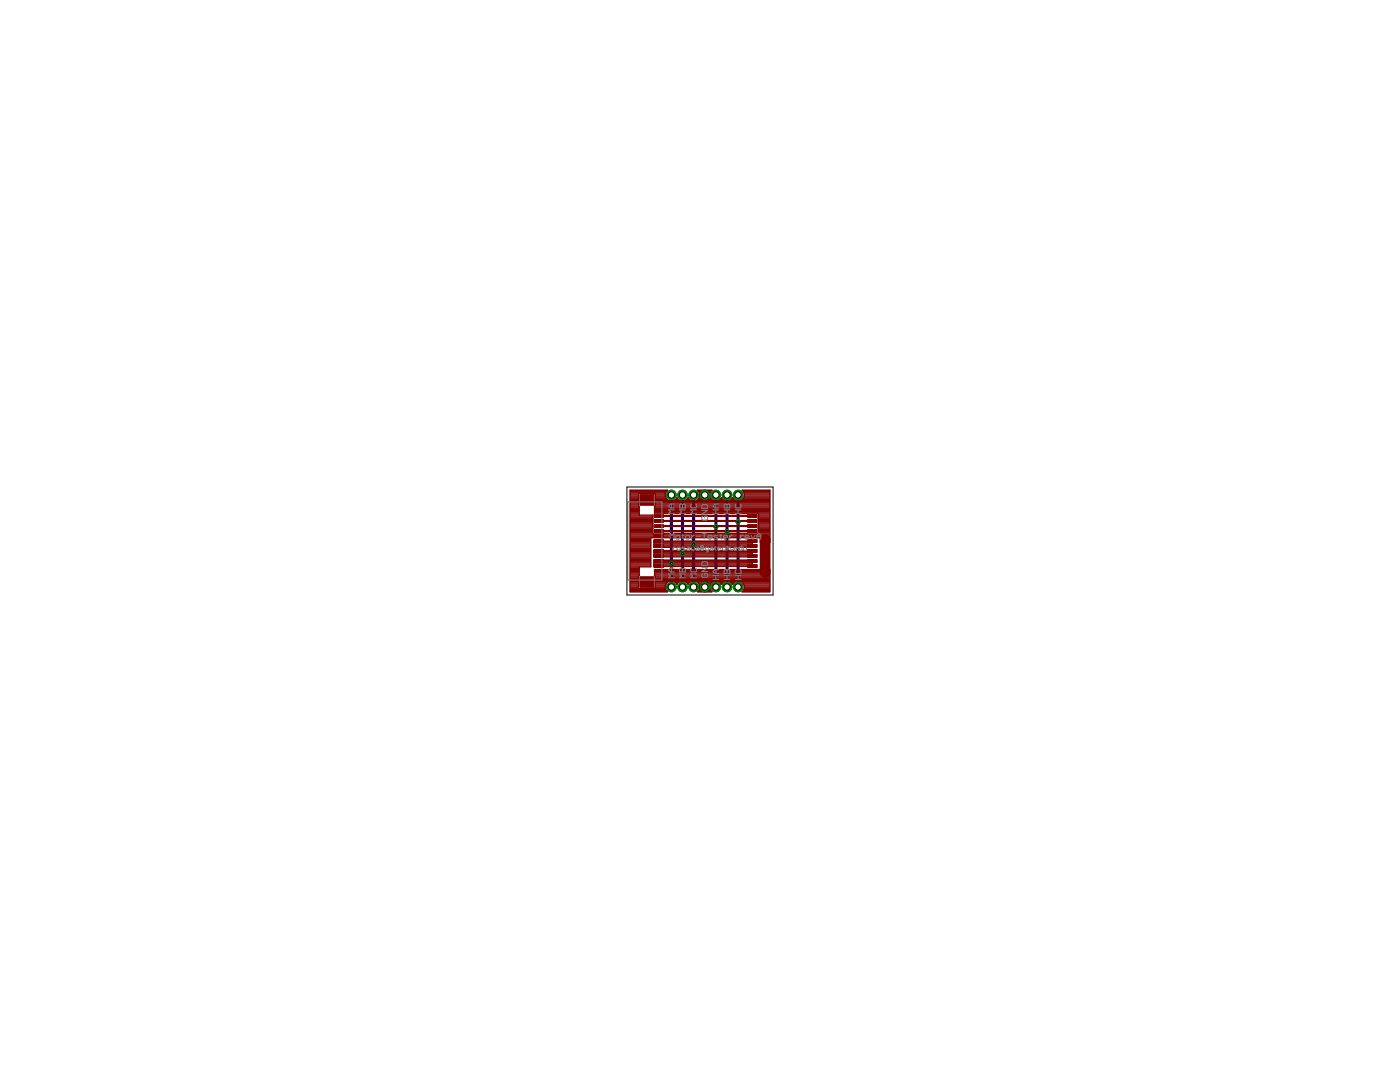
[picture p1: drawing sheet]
<svg xmlns="http://www.w3.org/2000/svg" width="279mm" height="216mm" viewBox="0 0 279 216" stroke-linecap="round" stroke-linejoin="round" font-family="sans-serif">
<path d="M134 98.8v18.3M136.2 98.8v18.3M138.4 98.8v18.3M142.9 98.8v18.3M145.1 98.8v18.3M147.3 98.8v18.3" fill="none" stroke="#000080" stroke-width=".61"/>
<circle cx="140.7" cy="98.8" r=".95" fill="#008000" stroke="#008000" stroke-width=".2"/>
<circle cx="140.7" cy="98.8" r=".64" fill="#fff" stroke="#000" stroke-width=".2"/>
<circle cx="140.7" cy="117.1" r=".95" fill="#008000" stroke="#008000" stroke-width=".2"/>
<circle cx="140.7" cy="117.1" r=".64" fill="#fff" stroke="#000" stroke-width=".2"/>
<circle cx="134" cy="98.8" r=".95" fill="#008000" stroke="#008000" stroke-width=".2"/>
<circle cx="134" cy="98.8" r=".64" fill="#fff" stroke="#000" stroke-width=".2"/>
<circle cx="134" cy="117.1" r=".95" fill="#008000" stroke="#008000" stroke-width=".2"/>
<circle cx="134" cy="117.1" r=".64" fill="#fff" stroke="#000" stroke-width=".2"/>
<circle cx="134" cy="112.4" r=".4" fill="#008000" stroke="#008000" stroke-width=".2"/>
<circle cx="134" cy="112.4" r=".19" fill="#fff" stroke="#000" stroke-width=".2"/>
<circle cx="136.2" cy="98.8" r=".95" fill="#008000" stroke="#008000" stroke-width=".2"/>
<circle cx="136.2" cy="98.8" r=".64" fill="#fff" stroke="#000" stroke-width=".2"/>
<circle cx="136.2" cy="117.1" r=".95" fill="#008000" stroke="#008000" stroke-width=".2"/>
<circle cx="136.2" cy="117.1" r=".64" fill="#fff" stroke="#000" stroke-width=".2"/>
<circle cx="136.2" cy="110.5" r=".4" fill="#008000" stroke="#008000" stroke-width=".2"/>
<circle cx="136.2" cy="110.5" r=".19" fill="#fff" stroke="#000" stroke-width=".2"/>
<circle cx="138.4" cy="98.8" r=".95" fill="#008000" stroke="#008000" stroke-width=".2"/>
<circle cx="138.4" cy="98.8" r=".64" fill="#fff" stroke="#000" stroke-width=".2"/>
<circle cx="138.4" cy="117.1" r=".95" fill="#008000" stroke="#008000" stroke-width=".2"/>
<circle cx="138.4" cy="117.1" r=".64" fill="#fff" stroke="#000" stroke-width=".2"/>
<circle cx="138.4" cy="108.6" r=".4" fill="#008000" stroke="#008000" stroke-width=".2"/>
<circle cx="138.4" cy="108.6" r=".19" fill="#fff" stroke="#000" stroke-width=".2"/>
<circle cx="145.1" cy="98.8" r=".95" fill="#008000" stroke="#008000" stroke-width=".2"/>
<circle cx="145.1" cy="98.8" r=".64" fill="#fff" stroke="#000" stroke-width=".2"/>
<circle cx="145.1" cy="117.1" r=".95" fill="#008000" stroke="#008000" stroke-width=".2"/>
<circle cx="145.1" cy="117.1" r=".64" fill="#fff" stroke="#000" stroke-width=".2"/>
<circle cx="145.1" cy="106" r=".4" fill="#008000" stroke="#008000" stroke-width=".2"/>
<circle cx="145.1" cy="106" r=".19" fill="#fff" stroke="#000" stroke-width=".2"/>
<circle cx="142.9" cy="98.8" r=".95" fill="#008000" stroke="#008000" stroke-width=".2"/>
<circle cx="142.9" cy="98.8" r=".64" fill="#fff" stroke="#000" stroke-width=".2"/>
<circle cx="142.9" cy="117.1" r=".95" fill="#008000" stroke="#008000" stroke-width=".2"/>
<circle cx="142.9" cy="117.1" r=".64" fill="#fff" stroke="#000" stroke-width=".2"/>
<circle cx="142.9" cy="105.1" r=".4" fill="#008000" stroke="#008000" stroke-width=".2"/>
<circle cx="142.9" cy="105.1" r=".19" fill="#fff" stroke="#000" stroke-width=".2"/>
<circle cx="147.3" cy="98.8" r=".95" fill="#008000" stroke="#008000" stroke-width=".2"/>
<circle cx="147.3" cy="98.8" r=".64" fill="#fff" stroke="#000" stroke-width=".2"/>
<circle cx="147.3" cy="117.1" r=".95" fill="#008000" stroke="#008000" stroke-width=".2"/>
<circle cx="147.3" cy="117.1" r=".64" fill="#fff" stroke="#000" stroke-width=".2"/>
<circle cx="147.3" cy="104.1" r=".4" fill="#008000" stroke="#008000" stroke-width=".2"/>
<circle cx="147.3" cy="104.1" r=".19" fill="#fff" stroke="#000" stroke-width=".2"/>
<g fill="#800000" stroke="#800000" stroke-width=".2">
<path d="M130.5 102.7h1.9v.6h-1.9z"/>
<path d="M130.5 103.7h1.9v.5h-1.9z"/>
<path d="M130.5 104.7h1.9v.6h-1.9z"/>
<path d="M130.5 105.7h1.9v.6h-1.9z"/>
<path d="M130.5 106.7h1.9v.6h-1.9z"/>
<path d="M130.5 107.7h1.9v.5h-1.9z"/>
<path d="M130.5 108.6h1.9v.6h-1.9z"/>
<path d="M130.5 109.6h1.9v.6h-1.9z"/>
<path d="M130.5 110.6h1.9v.6h-1.9z"/>
<path d="M130.5 111.7h1.9v.5h-1.9z"/>
<path d="M130.5 112.6h1.9v.6h-1.9z"/>
<path d="M127.7 98.7h2.8v2.1h-2.8z"/>
<path d="M127.7 115.1h2.8v2.1h-2.8z"/>
<path d="M149.2 102.7h1.9v.6h-1.9z"/>
<path d="M149.2 103.7h1.9v.5h-1.9z"/>
<path d="M149.2 104.7h1.9v.6h-1.9z"/>
<path d="M149.2 105.7h1.9v.6h-1.9z"/>
<path d="M149.2 106.7h1.9v.6h-1.9z"/>
<path d="M149.2 107.7h1.9v.5h-1.9z"/>
<path d="M149.2 108.6h1.9v.6h-1.9z"/>
<path d="M149.2 109.6h1.9v.6h-1.9z"/>
<path d="M149.2 110.6h1.9v.6h-1.9z"/>
<path d="M149.2 111.7h1.9v.5h-1.9z"/>
<path d="M149.2 112.6h1.9v.6h-1.9z"/>
</g>
<g fill="none" stroke="#800000" stroke-width=".25">
<path d="M125.8 99.9h1.6M125.8 99.7h1.6M125.8 99.4h1.6M125.8 99.2h1.6M125.8 99h1.6M125.8 98.8h1.6M125.8 98.6h1.7M125.8 98.3h7M125.8 98.1h7.1M125.8 97.9h7.3M130.7 98.6h2.1M130.8 99.9h2.7"/>
<path d="M130.8 99.7h2.3M130.8 99.4h2.1M130.8 99.2h2M130.8 99h2M130.8 98.8h2M132.8 99v-.5l.4-.7h-7.4v20.3h7.4l-.3-.3M132.8 99a1.24 1.24 0 0 0 1 1 1.24 1.24 0 0 0 1.3-.7 1.22 1.22 0 0 0 1.1 .7 1.22 1.22 0 0 0 1.1-.7 1.23 1.23 0 0 0 1.3 .7 1.23 1.23 0 0 0 1.1-1M134.5 99.9h1.2M134.8 99.7h.6M135 99.4h.1M136.7 99.9h1.2M137.1 99.7h.5"/>
<path d="M137.3 99.4h.1M139 99.9h3.3M139.3 99.7h2.7M139.3 97.9h2.7M139.5 99.4h2.3M139.5 98.1h2.3M139.6 99.2h2.1M139.6 98.3h2.1M139.7 99v-.5l-.5-.7h2.9l-.5 .7v.5M139.7 99h1.9M139.7 98.8h1.9M139.7 98.6h1.9"/>
<path d="M141.6 99a1.23 1.23 0 0 0 1.1 1 1.23 1.23 0 0 0 1.3-.7 1.22 1.22 0 0 0 1.1 .7 1.22 1.22 0 0 0 1.1-.7 1.24 1.24 0 0 0 1.3 .7 1.24 1.24 0 0 0 1-1M143.4 99.9h1.2M143.7 99.7h.6M143.9 99.4h.1M145.6 99.9h1.2M145.9 99.7h.6M146.1 99.4h.2M147.8 99.9h5.8M148.2 99.7h5.4M148.2 97.9h5.4M148.4 98.1l-.3-.3h5.5v10.5h-1.9v-1h-21.8v5.8l-2.3 .1M148.4 98.1l.1 .9"/>
<path d="M148.4 99.4h5.2M148.4 98.1h5.2M148.5 99.2h5.1M148.5 98.3h5.1M148.5 99h5.1M148.5 98.8h5.1M148.5 98.6h5.1M125.8 102.8h4.4v1.7M125.8 106.5h18.8M125.8 106.7h27.8M125.8 118.1h7.4M125.8 117.8h7.1"/>
<path d="M125.8 117.6h7.1M125.8 117.4h1.7M125.8 117.2h1.6M125.8 116.9h1.6M125.8 116.7h1.6M125.8 116.5h1.6M125.8 116.3h1.6M125.8 116.1h1.6M125.8 115.8h1.6M125.8 115.6h1.6M125.8 115.4h1.6M125.8 115.2h1.6"/>
<path d="M125.8 115h1.6M125.8 114.7h1.8M125.8 114.5h1.8M125.8 114.3h1.8M125.8 114.1h1.8M125.8 113.8h1.8M125.8 113.6h1.8M125.8 113.4h1.8M125.8 113.2h1.8M125.8 113h4.1M125.8 112.7h4.1M125.8 112.5h4.1"/>
<path d="M125.8 112.3h4.1M125.8 112.1h4.1M125.8 111.8h4.1M125.8 111.6h4.1M125.8 111.4h4.1M125.8 111.2h4.1M125.8 111h4.1M125.8 110.7h4.1M125.8 110.5h4.1M125.8 110.3h4.1M125.8 110.1h4.1M125.8 109.9h4.1"/>
<path d="M125.8 109.6h4.1M125.8 109.4h4.1M125.8 109.2h4.1M125.8 109h4.1M125.8 108.8h4.1M125.8 108.5h4.1M125.8 108.3h4.1M125.8 108.1h4.1M125.8 107.9h4.1M125.8 107.6h4.1M125.8 107.4h4.1M125.8 107.2h27.8"/>
<path d="M125.8 107h27.8M125.8 106.3h4.4M125.8 106.1h4.4M125.8 105.9h4.4M125.8 105.6h4.4M125.8 105.4h4.5M125.8 105.2h4.4M125.8 105h4.4M125.8 104.8h4.4M125.8 104.5h4.4M125.8 104.3h4.4M125.8 104.1h4.4"/>
<path d="M125.8 103.9h4.4M125.8 103.7h4.4M125.8 103.4h4.5M125.8 103.2h4.4M125.8 103h4.4M125.8 102.5h1.8M125.8 102.3h1.8M125.8 102.1h1.8M125.8 101.9h1.8M125.8 101.6h1.8M125.8 101.4h1.8M125.8 101.2h1.8"/>
<path d="M125.8 101h1.7M125.8 100.8h1.6M125.8 100.5h1.6M125.8 100.3h1.6M125.8 100.1h1.6M127.4 115v2.3l.2 .2h3l.2-.2v-2.3M127.6 113.2v1.6l-.2 .2M130.2 104.5v1.9l.2 .1M130.5 113h19.7M130.5 112.7h19.7M130.5 112.5h19.7M130.5 112.3h19.7"/>
<path d="M130.5 112.1h19.7M130.5 111.8h19.7M130.5 111h19.7M130.5 110.7h19.7M130.5 110.5h19.7M130.5 110.3h19.7M130.5 110.1h19.7M130.5 109.9h19.7v1.2h-19.7zM130.5 109.2h19.7M130.5 109h19.7M130.5 108.8h19.7M130.5 108.5h19.7"/>
<path d="M130.5 108.3h19.7M130.5 108.1h19.7M130.5 111.8h19.7v1.2h-19.7zM130.5 107.9h19.7v1.3h-19.7zM130.6 114.7h23M130.6 114.5h23M130.6 114.3h23M130.6 114.1h23M130.6 113.8h23M130.6 102.3h23M130.6 102.1h23M130.6 101.9h23"/>
<path d="M130.6 101.6h23M130.6 101.4h23M130.6 101.2h23M130.7 117.4h2.1M130.7 101h22.9M130.7 115h22.9M130.8 115l-.2-.2v-1.2h23v4.5h-5.5l.3-.3M130.8 117.2h2M130.8 116.9h2M130.8 116.7h2M130.8 116.5h2.1M130.8 116.3h2.3"/>
<path d="M130.8 116.1h2.6M130.8 115.8h22.8M130.8 115.6h22.8M130.8 115.4h22.8M130.8 115.2h22.8M130.8 100.8h22.8M130.8 100.5h22.8M130.8 100.3h22.8M130.8 100.1h22.8M132.5 106.5l.1-.1h11.9l.4 .3M132.8 117.4a1.25 1.25 0 0 1 .8-1.4 1.25 1.25 0 0 1 1.5 .6 1.22 1.22 0 0 1 1.1-.7 1.22 1.22 0 0 1 1.1 .7 1.24 1.24 0 0 1 1.5-.6 1.24 1.24 0 0 1 .9 1.4M132.8 117.4l.1 .4"/>
<path d="M134.6 116.1h1M134.9 116.3h.4M135.1 116.5h.1M136.8 116.1h1M137.1 116.3h.4M137.3 116.5h.1M139 116.1h3.3M139.3 118.1h2.7M139.3 116.3h2.7M139.5 117.8l-.3 .3h2.9l-.3-.3M139.5 117.8h2.3M139.5 116.5h2.3"/>
<path d="M139.6 117.6h2.1M139.6 116.7h2.1M139.7 117.4l-.2 .4M139.7 117.4h1.9M139.7 117.2h1.9M139.7 116.9h1.9M141.6 117.4a1.24 1.24 0 0 1 .9-1.4 1.24 1.24 0 0 1 1.5 .6 1.22 1.22 0 0 1 1.1-.7 1.22 1.22 0 0 1 1.1 .7 1.25 1.25 0 0 1 1.5-.6 1.25 1.25 0 0 1 .8 1.4M141.6 117.4l.2 .4M143.5 116.1h1M143.8 116.3h.4M143.9 116.5h.1M145.6 106.5h8"/>
<path d="M145.7 116.1h1M146 116.3h.4M146.2 116.5h.1M147.9 116.1h5.7M148.1 118.1h5.5M148.2 116.3h5.4M148.4 117.8h5.2M148.4 116.5h5.2M148.4 117.6h5.2M148.5 116.7h5.1M148.5 117.4h5.1M148.5 117.4l-.1 .4"/>
<path d="M148.5 117.2h5.1M148.5 116.9h5.1M149.1 106.5l-.1-.1h-3.4l-.4 .3M151.3 105.4h2.3M151.3 103.4h2.3M151.4 104.5h2.2M151.4 102.5h2.2M151.4 102.6l-.2-.2h-20.6l.2-3.8-.2-.2h-3l-.2 .2v2.3l.2 .2v1.7M151.4 102.8h2.2M151.4 104.5v1.9l-.2 .1M151.4 102.6v1.9M151.4 106.3h2.2"/>
<path d="M151.4 106.1h2.2M151.4 105.9h2.2M151.4 105.6h2.2M151.4 105.2h2.2M151.4 105h2.2M151.4 104.8h2.2M151.4 104.3h2.2M151.4 104.1h2.2M151.4 103.9h2.2M151.4 103.7h2.2M151.4 103.2h2.2M151.4 103h2.2"/>
<path d="M151.7 108.1h1.9M151.7 107.9h1.9M151.7 107.6h1.9M151.7 107.4h1.9"/>
</g>
<path d="M152.7 107.6v6.7" fill="none" stroke="#800000" stroke-width="2.2"/>
<path d="M131.4 106h18.8M131.4 105h11.3l.2 .1 .1-.1h7.2M131.4 103.9h15.7l.2 .2 .2-.2h2.7M131.4 103h18.8" fill="none" stroke="#800000" stroke-width=".42"/>
<circle cx="140.7" cy="98.8" r=".95" fill="#008000" stroke="#008000" stroke-width=".2"/>
<circle cx="140.7" cy="98.8" r=".64" fill="#fff" stroke="#000" stroke-width=".2"/>
<circle cx="140.7" cy="117.1" r=".95" fill="#008000" stroke="#008000" stroke-width=".2"/>
<circle cx="140.7" cy="117.1" r=".64" fill="#fff" stroke="#000" stroke-width=".2"/>
<circle cx="134" cy="98.8" r=".95" fill="#008000" stroke="#008000" stroke-width=".2"/>
<circle cx="134" cy="98.8" r=".64" fill="#fff" stroke="#000" stroke-width=".2"/>
<circle cx="134" cy="117.1" r=".95" fill="#008000" stroke="#008000" stroke-width=".2"/>
<circle cx="134" cy="117.1" r=".64" fill="#fff" stroke="#000" stroke-width=".2"/>
<circle cx="134" cy="112.4" r=".4" fill="#008000" stroke="#008000" stroke-width=".2"/>
<circle cx="134" cy="112.4" r=".19" fill="#fff" stroke="#000" stroke-width=".2"/>
<circle cx="136.2" cy="98.8" r=".95" fill="#008000" stroke="#008000" stroke-width=".2"/>
<circle cx="136.2" cy="98.8" r=".64" fill="#fff" stroke="#000" stroke-width=".2"/>
<circle cx="136.2" cy="117.1" r=".95" fill="#008000" stroke="#008000" stroke-width=".2"/>
<circle cx="136.2" cy="117.1" r=".64" fill="#fff" stroke="#000" stroke-width=".2"/>
<circle cx="136.2" cy="110.5" r=".4" fill="#008000" stroke="#008000" stroke-width=".2"/>
<circle cx="136.2" cy="110.5" r=".19" fill="#fff" stroke="#000" stroke-width=".2"/>
<circle cx="138.4" cy="98.8" r=".95" fill="#008000" stroke="#008000" stroke-width=".2"/>
<circle cx="138.4" cy="98.8" r=".64" fill="#fff" stroke="#000" stroke-width=".2"/>
<circle cx="138.4" cy="117.1" r=".95" fill="#008000" stroke="#008000" stroke-width=".2"/>
<circle cx="138.4" cy="117.1" r=".64" fill="#fff" stroke="#000" stroke-width=".2"/>
<circle cx="138.4" cy="108.6" r=".4" fill="#008000" stroke="#008000" stroke-width=".2"/>
<circle cx="138.4" cy="108.6" r=".19" fill="#fff" stroke="#000" stroke-width=".2"/>
<circle cx="145.1" cy="98.8" r=".95" fill="#008000" stroke="#008000" stroke-width=".2"/>
<circle cx="145.1" cy="98.8" r=".64" fill="#fff" stroke="#000" stroke-width=".2"/>
<circle cx="145.1" cy="117.1" r=".95" fill="#008000" stroke="#008000" stroke-width=".2"/>
<circle cx="145.1" cy="117.1" r=".64" fill="#fff" stroke="#000" stroke-width=".2"/>
<circle cx="145.1" cy="106" r=".4" fill="#008000" stroke="#008000" stroke-width=".2"/>
<circle cx="145.1" cy="106" r=".19" fill="#fff" stroke="#000" stroke-width=".2"/>
<circle cx="142.9" cy="98.8" r=".95" fill="#008000" stroke="#008000" stroke-width=".2"/>
<circle cx="142.9" cy="98.8" r=".64" fill="#fff" stroke="#000" stroke-width=".2"/>
<circle cx="142.9" cy="117.1" r=".95" fill="#008000" stroke="#008000" stroke-width=".2"/>
<circle cx="142.9" cy="117.1" r=".64" fill="#fff" stroke="#000" stroke-width=".2"/>
<circle cx="142.9" cy="105.1" r=".4" fill="#008000" stroke="#008000" stroke-width=".2"/>
<circle cx="142.9" cy="105.1" r=".19" fill="#fff" stroke="#000" stroke-width=".2"/>
<circle cx="147.3" cy="98.8" r=".95" fill="#008000" stroke="#008000" stroke-width=".2"/>
<circle cx="147.3" cy="98.8" r=".64" fill="#fff" stroke="#000" stroke-width=".2"/>
<circle cx="147.3" cy="117.1" r=".95" fill="#008000" stroke="#008000" stroke-width=".2"/>
<circle cx="147.3" cy="117.1" r=".64" fill="#fff" stroke="#000" stroke-width=".2"/>
<circle cx="147.3" cy="104.1" r=".4" fill="#008000" stroke="#008000" stroke-width=".2"/>
<circle cx="147.3" cy="104.1" r=".19" fill="#fff" stroke="#000" stroke-width=".2"/>
<g fill="none" stroke="#808080" stroke-width=".2">
<path d="M125.3 100.2h6.8v15.5h-6.8zM133.7 107.6v-1.2l.4 .4 .4-.4v1.2M134 100.6v.7M134 113.4v.7M134.3 109.2v.6M134.6 101.7h-1.2l.4 .4-.4 .4h1.2M134.6 100.6h-.8l-.4 .4 .4 .3h.8M134.6 114.5h-1.2l.4 .4-.4 .4h1.2M134.6 113.4h-.8l-.4 .3 .4 .4h.8M134.8 109.2l-.5 .3M134.9 107l.2-.2h.4l.2 .2v.4l-.2 .2h-.4l-.2-.2zM135.3 109.2h.3l.2 .1v.4l-.2 .1-.5-.1z"/>
<path d="M135.6 100.8l.2-.2 .4 .2 .4-.2 .2 .2v.5h-1.2zM135.6 113.6l.2-.2 .4 .2 .4-.2 .2 .2v.5h-1.2zM136.1 106.8h.4M136.2 100.8v.5M136.2 113.6v.5M136.2 106.6v.8l.3 .2M136.7 109.2h-.5l-.1 .1 .6 .4-.2 .1h-.4M136.8 101.7h-1.2l.4 .4-.4 .4h1.2M136.8 114.5h-1.2l.4 .4-.4 .4h1.2M136.8 107l.2-.2h.4l.2 .2v.4l-.2 .2h-.4l-.2-.2zM137.2 109.2h.3l.1 .1v.5h-.4l-.2-.1 .2-.2h.4M137.9 109.2v.5l.2 .1 .5-.1v-.5"/>
<path d="M138 106.8v.8M138 100.6l-.2 .2v.4l.2 .1h.8l.2-.1v-.4l-.2-.2M138 113.4l-.2 .2v.3l.2 .2h.8l.2-.2v-.3l-.2-.2M138.6 106.8h-.2l-.4 .4M139 107h.8M139 101.7h-1.2l.4 .4-.4 .4h1.2M139 114.5h-1.2l.4 .4-.4 .4h1.2M139 109.2h.3l.2 .1v.5h-.5l-.1-.1 .1-.2h.5M140 109.2h.3v.3h-.3zM140.1 100.9l.2-.2h.7l.2 .2v.6h-1.1zM140.1 112.3l.2-.2h.7l.2 .2v.6h-1.1zM140.1 101.8h1.1l-1.1 .8h1.1"/>
<path d="M140.1 113.3h1.1l-1.1 .7h1.1M140.1 106.4h.8M140.3 103l-.2 .2v.4l.2 .2h.7l.2-.2v-.4l-.2-.2h-.3v.4M140.3 114.4l-.2 .2v.4l.2 .2h.7l.2-.2v-.4l-.2-.2h-.3v.4M140.3 109.5l.1-.5-.4-.1-.2 .1v.7l.2 .1 .4-.1M140.5 106.4v1.2M141.3 107.2h.8l-.2-.4h-.4l-.2 .2v.4l.2 .2h.4M141.4 109.8h-.5l-.2-.1 .2-.5h.5v.8l-.3 .1M141.8 109.2h.3l.2 .1v.5h-.5l-.1-.1 .1-.2h.5M142.3 102.5h1.1M142.3 101.7h1.1M142.3 115.6h1.1"/>
<path d="M142.3 114.9h1.1M142.6 109.2h.3M142.7 109v.7l.2 .1M142.9 100.6v.7M142.9 101.7v.8M142.9 113.7v.7M142.9 114.9v.7M143.2 109.5h.6l-.1-.3h-.3l-.2 .1v.4l.5 .1M143.3 106.8h-.6l-.2 .2 .8 .4-.2 .2h-.6M143.4 100.6h-.7l-.4 .4 .4 .3h.7M143.4 113.7h-.7l-.4 .4 .4 .3h.7M143.7 106.8h.3"/>
<path d="M143.8 106.6v.8l.2 .2M144.4 107.2h.8l-.2-.4h-.4l-.2 .2v.4l.2 .2h.4M144.5 102.5h1.2M144.5 101.7h1.2M144.5 100.8l.2-.2 .4 .2 .4-.2 .2 .2v.5h-1.2zM144.5 115.6h1.2M144.5 114.9h1.2M144.7 113.7l.4 .2 .4-.2 .2 .2v.5h-1.2v-.5zM144.8 109.2h-.5l-.1 .1 .1 .5h.5M145.1 100.8v.5M145.1 101.7v.8M145.1 108.9v.9"/>
<path d="M145.1 113.9v.5M145.1 114.9v.7M145.1 109.3l.1-.1h.4l.1 .1v.5M145.6 106.8v.8M146 109.7h.2v.1h-.2zM146.2 106.8h-.2l-.4 .4M146.5 109.5h.6l-.1-.3h-.4l-.1 .1v.4l.5 .1M146.7 102.5h1.2M146.7 101.7h1.2M146.7 115.6h1.2M146.7 114.9h1.2M146.9 100.6l-.2 .2v.4l.2 .1h.8l.2-.1v-.4l-.2-.2"/>
<path d="M146.9 113.7l-.2 .2v.4l.2 .1h.8l.2-.1v-.4l-.2-.2M147.3 101.7v.8M147.3 114.9v.7M147.7 106.8v.8M148.1 108.9v.9h-.5l-.2-.5 .2-.1h.5M148.3 106.8h-.2l-.4 .4M148.4 109.2v.5l.1 .1h.5v-.6M148.7 107.2h.8l-.2-.4h-.4l-.2 .2v.4l.2 .2h.4M149.9 106.8l.4 .8 .4-.8M151 107h.8M151 107.6v-.8l.4-.4 .4 .4v.8"/>
</g>
<path d="M125.1 97.2h29.2v21.5h-29.2z" fill="none" stroke="#000" stroke-width=".2"/>
</svg>
